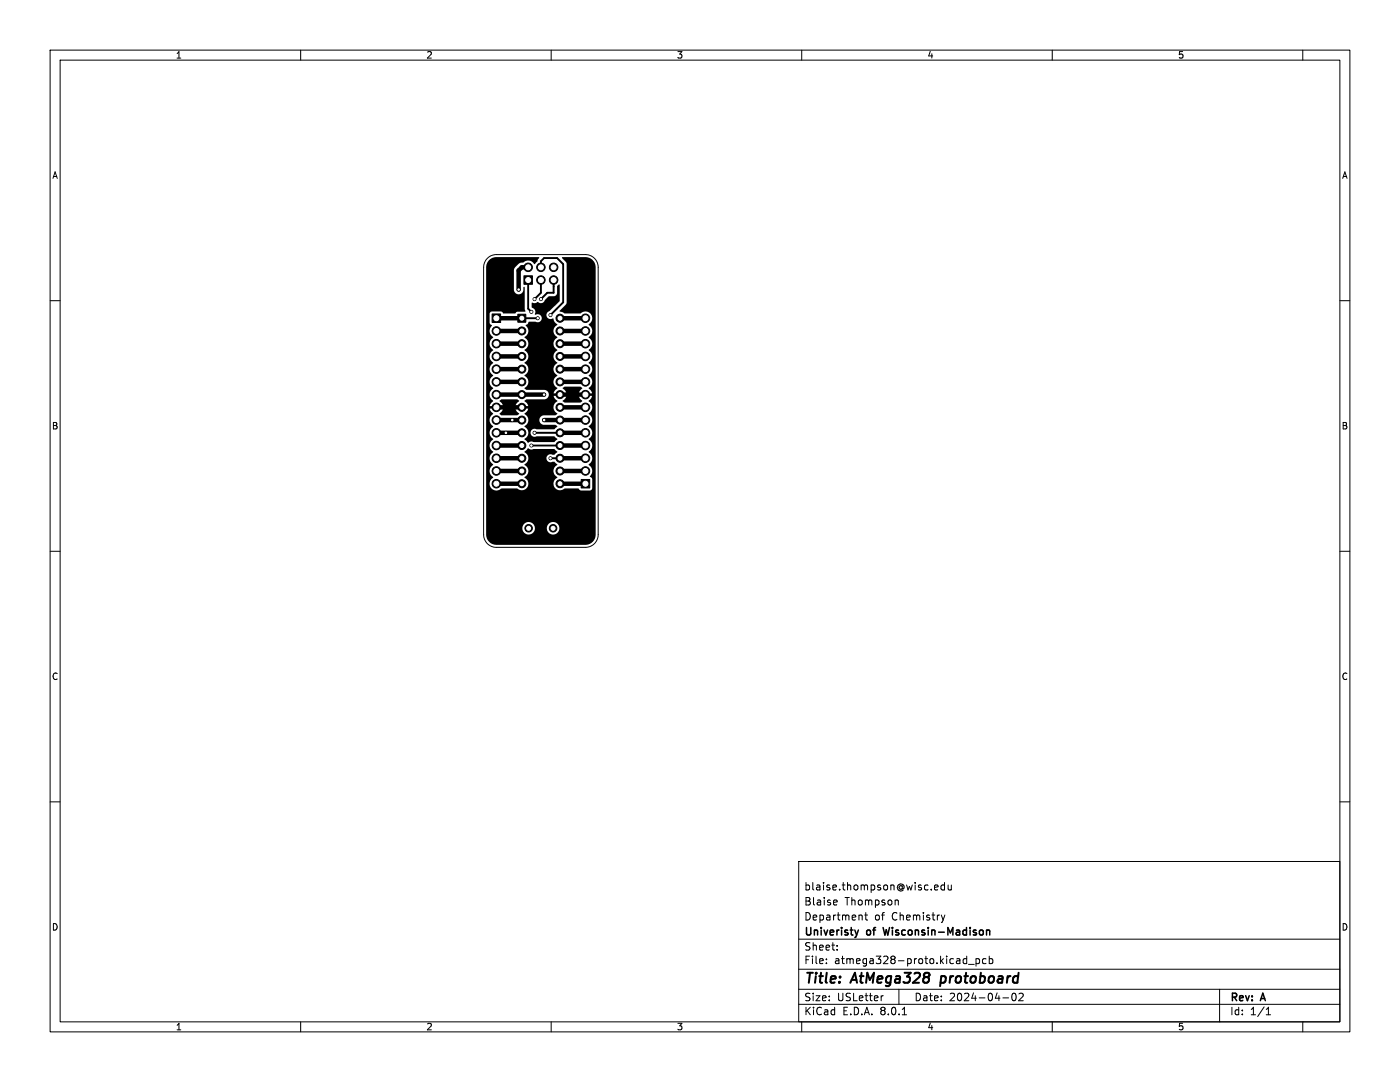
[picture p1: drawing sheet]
<svg xmlns="http://www.w3.org/2000/svg" width="279mm" height="216mm" viewBox="0 0 279 216" stroke-linecap="round" stroke-linejoin="round" font-family="sans-serif">
<defs><g id="words">
<g font-size="2.8">
<text x="160.4" y="196.8">Title:</text>
<text x="170.1" y="196.8">AtMega328</text>
<text x="188.6" y="196.8">protoboard</text>
</g>
<g font-size="2.1">
<text x="160.4" y="177.9">blaise.thompson@wisc.edu</text>
<text x="160.4" y="183.9">Department</text>
<text x="160.4" y="180.9">Blaise</text>
<text x="168.6" y="180.9">Thompson</text>
<text x="174.5" y="183.9">of</text>
<text x="178" y="183.9">Chemistry</text>
<text x="160.4" y="189.9">Sheet:</text>
<text x="160.4" y="187.1">Univeristy</text>
<text x="173.1" y="187.1">of</text>
<text x="177" y="187.1">Wisconsin-Madison</text>
<text x="160.4" y="192.6">File:</text>
<text x="166.5" y="192.6">atmega328-proto.kicad_pcb</text>
<text x="160.4" y="202.8">KiCad</text>
<text x="160.4" y="200">Size:</text>
<text x="167" y="200">USLetter</text>
<text x="168.1" y="202.8">E.D.A.</text>
<text x="175.7" y="202.8">8.0.1</text>
<text x="182.4" y="200">Date:</text>
<text x="189.4" y="200">2024-04-02</text>
<text x="245.4" y="200.2">Rev:</text>
<text x="245.4" y="202.8">Id:</text>
<text x="249.5" y="202.8">1/1</text>
<text x="251.8" y="200.2">A</text>
</g>
<g font-size="1.8">
<text x="35" y="11.9">1</text>
<text x="85" y="11.9">2</text>
<text x="135" y="11.9">3</text>
<text x="185" y="11.9">4</text>
<text x="235" y="11.9">5</text>
<text x="10.3" y="35.9">A</text>
<text x="267.7" y="35.9">A</text>
<text x="10.3" y="85.9">B</text>
<text x="267.7" y="85.9">B</text>
<text x="10.3" y="135.9">C</text>
<text x="267.7" y="135.9">C</text>
<text x="10.3" y="185.9">D</text>
<text x="267.7" y="185.9">D</text>
<text x="35" y="205.8">1</text>
<text x="85" y="205.8">2</text>
<text x="135" y="205.8">3</text>
<text x="185" y="205.8">4</text>
<text x="235" y="205.8">5</text>
</g>
</g></defs>
<g fill="none" stroke="#000" stroke-width=".2">
<path d="M10 10h259.4v195.9h-259.4zM12 12h255.4v191.9h-255.4zM60 10v2M110 10v2M160 10v2M210 10v2M260 10v2M10 60h2M97.3 51.5a2.54 2.54 0 0 1 1.8-.7h17.7a2.54 2.54 0 0 1 2.6 2.5v53.4a2.54 2.54 0 0 1-2.6 2.5h-17.7a2.54 2.54 0 0 1-2.6-2.5v-53.4a2.54 2.54 0 0 1 .8-1.8zM267.4 60h2M10 110h2M267.4 110h2"/>
<path d="M10 160h2M267.4 160h2M159.4 171.9h108v32h-108zM166.6 179.6l.4 .1 .1 .2-.7 .2M178.9 179.6l.4 .2v.8M186.5 177.1l.7-.2-.1-.2-.4-.1-.2 .2 .1 .7h.5M188.5 176.7l-.4-.1-.3 .3 .1 .6h.6M188.5 176.1v1.5M189.2 176.6l.1 .9 .3 .1 .3-.2M189.9 176.6v1M159.4 197.4h108M159.4 193.4h108"/>
<path d="M159.4 187.4h108M164.9 192.1v.2M164.9 191.4v.1M167 180.5l-.4 .1M167.1 189.4v.2M167.1 188.7v.1M172 182.7l.1 .9M172.6 182.6h.5M172.8 182.1v1.3l.3 .2M176.3 198.7l-.3 .1M179.4 197.4v3M187.9 182.6l.3 1"/>
<path d="M188.2 183.6l-.1 .3M188.6 182.6l-.4 1M193.3 192.4h1.1M194.8 191.3v1.5M194.8 191.4l.4-.1 .3 .3-.1 .6h-.6M196.8 191.4l-.4-.1-.3 .3 .1 .6h.6M197.4 191.4l.5-.1 .2 .3-.1 .6h-.6M197.4 190.8v1.5M200.1 199.1h1.2M202.1 198.3a.81 .81 0 0 0 .3 1.4l.2-.2 .2-.4-.2-.8M204.1 198.3v.5l-.8 .9h.9M243.4 197.4v6.5"/>
<path d="M60 203.9v2M110 203.9v2M159.4 200.4h108M160 203.9v2M180.1 202.5h.8M210 203.9v2M252.7 202.5h.9M252.7 201.4l.4-.4v1.5M260 203.9v2"/>
</g>
<path d="M187.9 194.8l-.3 2" fill="none" stroke="#000" stroke-width=".4"/>
<path d="M171.3 185.6l-.3 1M176.2 185.1l.4 1.5M197.1 185.6l.4 .2v.8" fill="none" stroke="#000" stroke-width=".3"/>
<g fill="#000" stroke="#000" stroke-width=".2">
<path d="M104.6 55h1.7v1.7h-1.7zM98.2 62.7h1.7v1.6h-1.7zM103.3 62.7h1.6v1.6h-1.6zM116 95.7h1.7v1.7h-1.7z"/>
<circle cx="103.5" cy="57.8" r=".3"/>
<circle cx="105.4" cy="53.3" r=".85"/>
<circle cx="106.7" cy="59.7" r=".3"/>
<circle cx="107.9" cy="55.9" r=".85"/>
<circle cx="107.9" cy="53.3" r=".85"/>
<circle cx="108" cy="59.7" r=".3"/>
<circle cx="110.5" cy="55.9" r=".85"/>
<circle cx="110.5" cy="53.3" r=".85"/>
<circle cx="99.1" cy="78.7" r=".85"/>
<circle cx="99.1" cy="73.7" r=".85"/>
<circle cx="99.1" cy="76.2" r=".85"/>
<circle cx="99.1" cy="68.6" r=".85"/>
<circle cx="99.1" cy="71.1" r=".85"/>
<circle cx="99.1" cy="66" r=".85"/>
<circle cx="104.1" cy="66" r=".8"/>
<circle cx="104.1" cy="68.6" r=".8"/>
<circle cx="104.1" cy="78.7" r=".8"/>
<circle cx="104.1" cy="71.1" r=".8"/>
<circle cx="104.1" cy="73.7" r=".8"/>
<circle cx="104.1" cy="76.2" r=".8"/>
<circle cx="106" cy="62.2" r=".3"/>
<circle cx="107.3" cy="63.5" r=".3"/>
<circle cx="108.6" cy="78.7" r=".3"/>
<circle cx="109.9" cy="62.9" r=".3"/>
<circle cx="111.8" cy="71.1" r=".8"/>
<circle cx="111.8" cy="73.7" r=".8"/>
<circle cx="111.8" cy="63.5" r=".8"/>
<circle cx="111.8" cy="76.2" r=".8"/>
<circle cx="111.8" cy="78.7" r=".8"/>
<circle cx="111.8" cy="68.6" r=".8"/>
<circle cx="111.8" cy="66" r=".8"/>
<circle cx="116.8" cy="66" r=".85"/>
<circle cx="116.8" cy="68.6" r=".85"/>
<circle cx="116.8" cy="73.7" r=".85"/>
<circle cx="116.8" cy="78.7" r=".85"/>
<circle cx="116.8" cy="71.1" r=".85"/>
<circle cx="116.8" cy="63.5" r=".85"/>
<circle cx="116.8" cy="76.2" r=".85"/>
<circle cx="99.1" cy="94" r=".85"/>
<circle cx="99.1" cy="81.3" r=".85"/>
<circle cx="99.1" cy="83.8" r=".85"/>
<circle cx="99.1" cy="96.5" r=".85"/>
<circle cx="99.1" cy="86.4" r=".85"/>
<circle cx="99.1" cy="91.4" r=".85"/>
<circle cx="99.1" cy="88.9" r=".85"/>
<circle cx="101" cy="86.4" r=".3"/>
<circle cx="102.2" cy="83.8" r=".3"/>
<circle cx="104.1" cy="88.9" r=".8"/>
<circle cx="104.1" cy="94" r=".8"/>
<circle cx="104.1" cy="83.8" r=".8"/>
<circle cx="104.1" cy="91.4" r=".8"/>
<circle cx="104.1" cy="96.5" r=".8"/>
<circle cx="104.1" cy="81.3" r=".8"/>
<circle cx="104.1" cy="86.4" r=".8"/>
<circle cx="106" cy="88.9" r=".3"/>
<circle cx="106.7" cy="86.4" r=".3"/>
<circle cx="108.6" cy="83.8" r=".3"/>
<circle cx="109.9" cy="91.4" r=".3"/>
<circle cx="111.8" cy="96.5" r=".8"/>
<circle cx="111.8" cy="94" r=".8"/>
<circle cx="111.8" cy="86.4" r=".8"/>
<circle cx="111.8" cy="83.8" r=".8"/>
<circle cx="111.8" cy="88.9" r=".8"/>
<circle cx="111.8" cy="91.4" r=".8"/>
<circle cx="111.8" cy="81.3" r=".8"/>
<circle cx="116.8" cy="94" r=".85"/>
<circle cx="116.8" cy="86.4" r=".85"/>
<circle cx="116.8" cy="83.8" r=".85"/>
<circle cx="116.8" cy="81.3" r=".85"/>
<circle cx="116.8" cy="88.9" r=".85"/>
<circle cx="116.8" cy="91.4" r=".85"/>
<circle cx="105.5" cy="105.4" r=".75"/>
<circle cx="110.4" cy="105.4" r=".75"/>
</g>
<g fill="none" stroke="#000" stroke-width=".89">
<path d="M105.4 53.3h-1.3l-.6 .7v3.8M99.1 78.7h9.5M99.1 63.5h5M99.1 66h5M99.1 68.6h5M99.1 71.1h5M99.1 73.7h5M99.1 76.2h5M111.8 78.7h5M111.8 63.5h5M111.8 66h5M111.8 68.6h5"/>
<path d="M111.8 71.1h5M111.8 73.7h5M111.8 76.2h5M99.1 86.4h5M99.1 83.8h5M99.1 81.3h5M99.1 88.9h5M99.1 91.4h5M99.1 94h5M99.1 96.5h5M108.6 83.8h8.2M111.8 86.4h5"/>
<path d="M111.8 81.3h5M111.8 88.9h5M111.8 91.4h5M111.8 94h5M111.8 96.5h5"/>
</g>
<path d="M105.4 55.9v5.7l.6 .6M107.9 53.3v-1.2l.7-.6h2.6l1.2 1.2v7.6l-2.5 2.6M107.9 55.9v2.5l-1.2 1.3M110.5 55.9v2.5h-1.3l-1.3 1.3M104.1 63.5h3.2M106 88.9h5.8M106.7 86.4h5.1M109.9 91.4h1.9" fill="none" stroke="#000" stroke-width=".38"/>
<path d="M97.6 51.9a2.07 2.07 0 0 1 1.5-.6h8.5l-.4 .9-.5 .5a1.54 1.54 0 0 0-2.3-.3l-.9 .2-.9 1.1v4.2a.95 .95 0 0 0 .9 .8 .95 .95 0 0 0 .9-.8v-.5l.2-.2 .1 .2v4.3l.2 .4-1.7 .1-.4 .4h-2.3l-.5-.5-2 .1-.3 .3v1.9l.5 .6a1.46 1.46 0 0 0 .2 2.3 1.48 1.48 0 0 0 0 2.6 1.48 1.48 0 0 0 0 2.5 1.48 1.48 0 0 0 0 2.6 1.48 1.48 0 0 0 0 2.5 1.48 1.48 0 0 0 0 2.5l-.5 .6-.2 .4h.9v.5h-.9l.3 .7 .4 .3a1.55 1.55 0 0 0 0 2.6 1.48 1.48 0 0 0 0 2.6 1.48 1.48 0 0 0 0 2.5 1.48 1.48 0 0 0 0 2.5 1.49 1.49 0 0 0 0 2.6 1.39 1.39 0 0 0-.4 2 1.39 1.39 0 0 0 2.1 .2h3.2a1.34 1.34 0 0 0 2-.3 1.34 1.34 0 0 0-.6-2 1.42 1.42 0 0 0 .7-1.2 1.42 1.42 0 0 0-.7-1.3 1.42 1.42 0 0 0 .7-1.3 1.42 1.42 0 0 0-.7-1.2l.7-.8 .6 .3 .5-.1h4.1l.6 .5-.3 .3a1.1 1.1 0 0 1-1.2 .3 .81 .81 0 0 0-.6 1.1 .81 .81 0 0 0 1.2 .3l.4 .1 .5 .6a1.38 1.38 0 0 0-.7 1.2 1.38 1.38 0 0 0 .7 1.3 1.35 1.35 0 0 0-.5 1.9 1.35 1.35 0 0 0 2 .3h2.7l.5 .4 2-.1 .3-.3v-1.9l-.5-.5a1.51 1.51 0 0 0-.2-2.4 1.48 1.48 0 0 0 0-2.6 1.48 1.48 0 0 0 0-2.5 1.48 1.48 0 0 0 0-2.5 1.48 1.48 0 0 0 0-2.6 1.48 1.48 0 0 0 0-2.5l.5-.6 .2-.4h-.9v-.5h.9l-.3-.6-.4-.4a1.55 1.55 0 0 0 0-2.6 1.48 1.48 0 0 0 0-2.5 1.48 1.48 0 0 0 0-2.6 1.48 1.48 0 0 0 0-2.5 1.48 1.48 0 0 0 0-2.6 1.39 1.39 0 0 0 .4-2 1.39 1.39 0 0 0-2.1-.1h-3.1l-1-.5 1.2-1.3 .2-.4v-7.8l-.9-1.2 4.6-.1a2.04 2.04 0 0 1 2.1 2v53.4a2.04 2.04 0 0 1-2.1 2h-17.7a2.04 2.04 0 0 1-2.1-2v-1.3h7.2a1.26 1.26 0 0 0 1.3 1.3 1.26 1.26 0 0 0 1.3-1.3h2.3v.2a1.26 1.26 0 0 0 2 .8 1.26 1.26 0 0 0-.2-2.1 1.26 1.26 0 0 0-1.8 1.1h-2.3l-.1-.2a1.26 1.26 0 0 0-1.3-1 1.26 1.26 0 0 0-1.2 1.2h-7.2v-52.1l.2-.7zM106.1 60.4h.1a1.18 1.18 0 0 0 1.2-.1 .81 .81 0 0 0 1.3-.4l.8-.8h1.1l.4-.2 .2-.4v-1.5l.5-.2v3.3l-2.1 2a.83 .83 0 0 0-.4 1.2 .83 .83 0 0 0 1.2 .2l.1 .1a1.61 1.61 0 0 0 .7 1.2 1.42 1.42 0 0 0-.7 1.2 1.42 1.42 0 0 0 .7 1.3 1.42 1.42 0 0 0-.7 1.3 1.42 1.42 0 0 0 .7 1.3 1.42 1.42 0 0 0-.7 1.2 1.42 1.42 0 0 0 .7 1.3 1.42 1.42 0 0 0-.7 1.3 1.42 1.42 0 0 0 .7 1.2 1.42 1.42 0 0 0-.7 1.3 1.42 1.42 0 0 0 .7 1.3l-.4 .4-.3 .6h.9v.5h-.9l.1 .4 .6 .7a1.38 1.38 0 0 0-.7 1.2 1.38 1.38 0 0 0 .7 1.3l-.4 .3h-2.3a.95 .95 0 0 0-.9 .9 .95 .95 0 0 0 .9 1h2.3l.4 .3-.6 .6h-3.5a.81 .81 0 0 0-1.2 .7 .81 .81 0 0 0 1.2 .7h3.5l.6 .5-.6 .6h-4.1a1.02 1.02 0 0 0-1.1 .2l-.7-.8a1.38 1.38 0 0 0 .7-1.3 1.38 1.38 0 0 0-.7-1.2 1.42 1.42 0 0 0 .7-1.3 1.42 1.42 0 0 0-.7-1.3l.4-.4 .3-.6h-.9v-.5h.9l-.3-.6-.4-.3v-.2l.4-.2h3.6a.95 .95 0 0 0 .8-1 .95 .95 0 0 0-.8-.9h-3.6l-.4-.3a1.42 1.42 0 0 0 .7-1.3 1.42 1.42 0 0 0-.7-1.3 1.42 1.42 0 0 0 .7-1.2 1.42 1.42 0 0 0-.7-1.3 1.42 1.42 0 0 0 .7-1.3 1.42 1.42 0 0 0-.7-1.3 1.42 1.42 0 0 0 .7-1.2 1.42 1.42 0 0 0-.7-1.3 1.44 1.44 0 0 0 .2-2.4l.4-.2 .2-.5h1.4a.84 .84 0 0 0 1.2-.8 .84 .84 0 0 0-1.3-.6 1.13 1.13 0 0 0-.7-1.5zM99.7 79.9l.4-.2h3.1l.3 .2 .1 .2-.5 .3-.2 .6h.9v.5h-.9l.1 .4 .6 .7-.4 .3h-3.2l-.3-.4 .5-.5 .2-.5h-.9v-.5h.9zM112.3 77.4l.4-.3 3.2 .1 .3 .3-.5 .6-.2 .4h.9v.5h-.9l.7 1.1-.4 .2h-3.1l-.3-.2-.1-.2 .5-.3 .2-.6h-.9v-.5h.9l-.1-.4z" fill="#000"/>
<g fill="#fff" stroke="#fff" stroke-width=".2">
<circle cx="101" cy="86.4" r=".15"/>
<circle cx="102.2" cy="83.8" r=".15"/>
<circle cx="103.5" cy="57.8" r=".15"/>
<circle cx="108.6" cy="78.7" r=".15"/>
<circle cx="108.6" cy="83.8" r=".15"/>
<circle cx="107.3" cy="63.5" r=".15"/>
<circle cx="107.9" cy="59.7" r=".15"/>
<circle cx="106.7" cy="86.4" r=".15"/>
<circle cx="106.7" cy="59.7" r=".15"/>
<circle cx="106" cy="88.9" r=".15"/>
<circle cx="106" cy="62.2" r=".15"/>
<circle cx="109.9" cy="91.4" r=".15"/>
<circle cx="109.9" cy="62.9" r=".15"/>
<circle cx="105.4" cy="55.9" r=".5"/>
<circle cx="105.4" cy="53.3" r=".5"/>
<circle cx="107.9" cy="55.9" r=".5"/>
<circle cx="107.9" cy="53.3" r=".5"/>
<circle cx="110.5" cy="55.9" r=".5"/>
<circle cx="110.5" cy="53.3" r=".5"/>
<circle cx="116.8" cy="96.5" r=".5"/>
<circle cx="116.8" cy="94" r=".5"/>
<circle cx="116.8" cy="91.4" r=".5"/>
<circle cx="116.8" cy="88.9" r=".5"/>
<circle cx="116.8" cy="86.4" r=".5"/>
<circle cx="116.8" cy="83.8" r=".5"/>
<circle cx="116.8" cy="81.3" r=".5"/>
<circle cx="116.8" cy="78.7" r=".5"/>
<circle cx="116.8" cy="76.2" r=".5"/>
<circle cx="116.8" cy="73.7" r=".5"/>
<circle cx="116.8" cy="71.1" r=".5"/>
<circle cx="116.8" cy="68.6" r=".5"/>
<circle cx="116.8" cy="66" r=".5"/>
<circle cx="116.8" cy="63.5" r=".5"/>
<circle cx="99.1" cy="96.5" r=".5"/>
<circle cx="99.1" cy="94" r=".5"/>
<circle cx="99.1" cy="91.4" r=".5"/>
<circle cx="99.1" cy="88.9" r=".5"/>
<circle cx="99.1" cy="86.4" r=".5"/>
<circle cx="99.1" cy="83.8" r=".5"/>
<circle cx="99.1" cy="81.3" r=".5"/>
<circle cx="99.1" cy="78.7" r=".5"/>
<circle cx="99.1" cy="76.2" r=".5"/>
<circle cx="99.1" cy="73.7" r=".5"/>
<circle cx="99.1" cy="71.1" r=".5"/>
<circle cx="99.1" cy="68.6" r=".5"/>
<circle cx="99.1" cy="66" r=".5"/>
<circle cx="99.1" cy="63.5" r=".5"/>
<circle cx="105.5" cy="105.4" r=".4"/>
<circle cx="110.4" cy="105.4" r=".4"/>
<circle cx="104.1" cy="63.5" r=".4"/>
<circle cx="104.1" cy="66" r=".4"/>
<circle cx="104.1" cy="68.6" r=".4"/>
<circle cx="104.1" cy="71.1" r=".4"/>
<circle cx="104.1" cy="73.7" r=".4"/>
<circle cx="104.1" cy="76.2" r=".4"/>
<circle cx="104.1" cy="78.7" r=".4"/>
<circle cx="104.1" cy="81.3" r=".4"/>
<circle cx="104.1" cy="83.8" r=".4"/>
<circle cx="104.1" cy="86.4" r=".4"/>
<circle cx="104.1" cy="88.9" r=".4"/>
<circle cx="104.1" cy="91.4" r=".4"/>
<circle cx="104.1" cy="94" r=".4"/>
<circle cx="104.1" cy="96.5" r=".4"/>
<circle cx="111.8" cy="96.5" r=".4"/>
<circle cx="111.8" cy="94" r=".4"/>
<circle cx="111.8" cy="91.4" r=".4"/>
<circle cx="111.8" cy="88.9" r=".4"/>
<circle cx="111.8" cy="86.4" r=".4"/>
<circle cx="111.8" cy="83.8" r=".4"/>
<circle cx="111.8" cy="81.3" r=".4"/>
<circle cx="111.8" cy="78.7" r=".4"/>
<circle cx="111.8" cy="76.2" r=".4"/>
<circle cx="111.8" cy="73.7" r=".4"/>
<circle cx="111.8" cy="71.1" r=".4"/>
<circle cx="111.8" cy="68.6" r=".4"/>
<circle cx="111.8" cy="66" r=".4"/>
<circle cx="111.8" cy="63.5" r=".4"/>
</g>
<use href="#words"/>
</svg>
